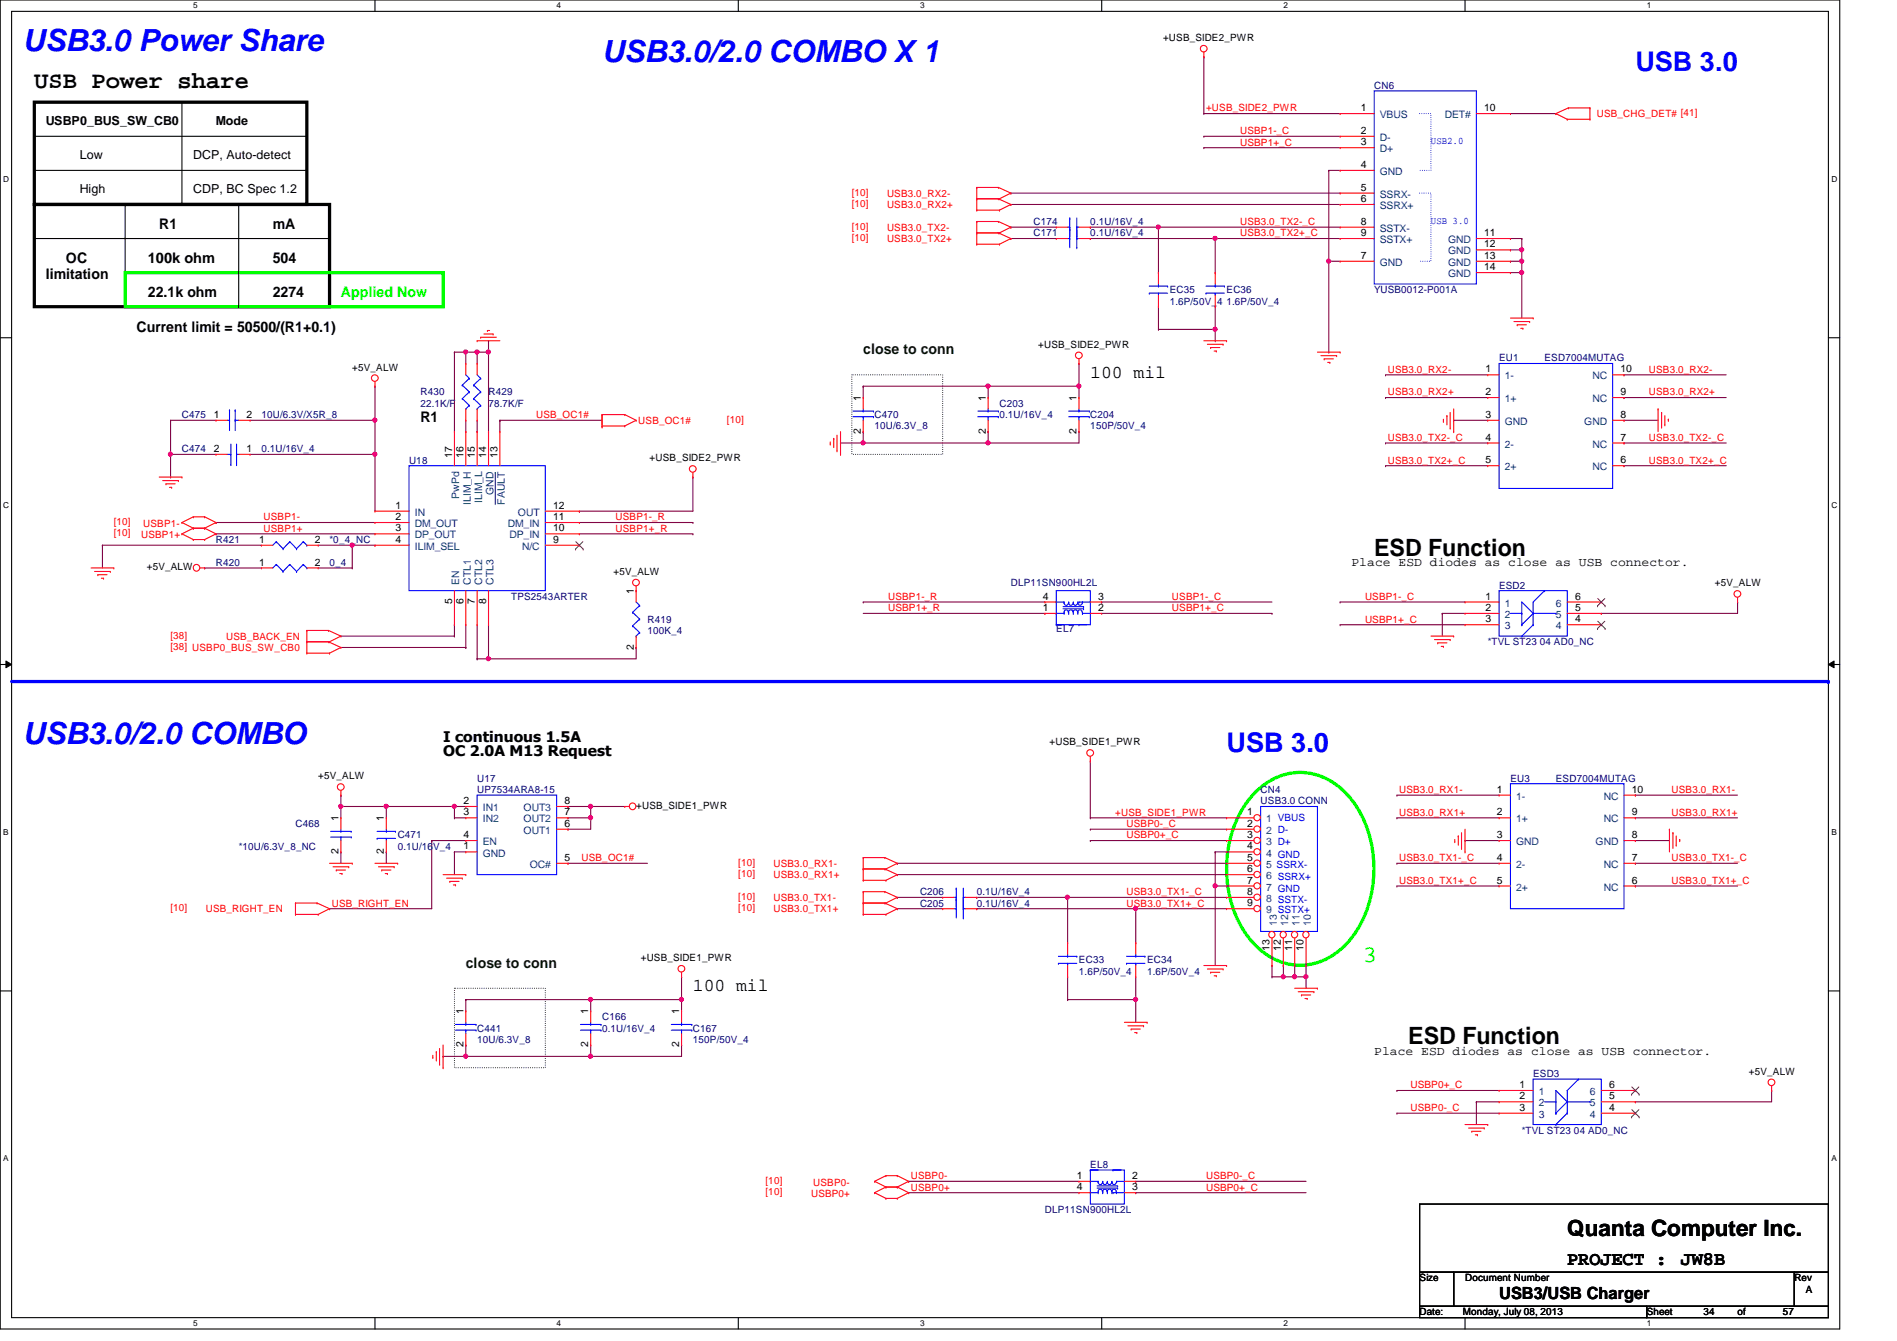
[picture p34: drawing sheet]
<svg xmlns="http://www.w3.org/2000/svg" width="297mm" height="210mm" viewBox="0 0 297 210" stroke-linecap="round" stroke-linejoin="round" font-family="sans-serif">
<defs><g id="words">
<g font-size="4.8" fill="#00f">
<text x="3.6" y="8">USB3.0 Power Share</text>
<text x="94.3" y="9.7">USB3.0/2.0 COMBO X 1</text>
<text x="3.6" y="116.4">USB3.0/2.0 COMBO</text>
</g>
<g font-size="4.2" fill="#00f">
<text x="256.1" y="11">USB 3.0</text>
<text x="192.1" y="117.7">USB 3.0</text>
</g>
<g font-size="3.7">
<text x="5.4" y="13.8">USB Power share</text>
<text x="215.2" y="87">ESD Function</text>
<text x="220.5" y="163.5">ESD Function</text>
</g>
<text font-size="3.7" fill="#0f0" x="213.4" y="150.6">3</text>
<text font-size="3.5" x="245.4" y="193.5">Quanta Computer Inc.</text>
<g font-size="3">
<text x="245.4" y="198.1">PROJECT :</text>
<text x="263.2" y="198.1">JW8B</text>
</g>
<g font-size="2.8">
<text x="170.7" y="59.1">100 mil</text>
<text x="108.5" y="155.2">100 mil</text>
</g>
<text font-size="2.6" x="234.7" y="203.3">USB3/USB Charger</text>
<g font-size="2.3">
<text x="24.9" y="35.9">R1</text>
<text x="42.7" y="35.9">mA</text>
<text x="10.3" y="41.2">OC</text>
<text x="23.2" y="41.2">100k ohm</text>
<text x="42.7" y="41.2">504</text>
<text x="7.2" y="43.6">limitation</text>
<text x="23.2" y="46.6">22.1k ohm</text>
<text x="42.7" y="46.6">2274</text>
<text x="21.4" y="51.9">Current limit = 50500/(R1+0.1)</text>
<text x="65.8" y="66.1">R1</text>
<text x="69.4" y="116.1">I continuous 1.5A</text>
<text x="69.4" y="118.4">OC 2.0A M13 Request</text>
</g>
<text font-size="2.3" fill="#0f0" x="53.4" y="46.6">Applied Now</text>
<g font-size="2.3" fill="#004000">
<text x="135.2" y="55.5">close to conn</text>
<text x="72.9" y="151.5">close to conn</text>
</g>
<g font-size="1.9">
<text x="7.2" y="19.6">USBP0_BUS_SW_CB0</text>
<text x="33.8" y="19.6">Mode</text>
<text x="12.5" y="24.9">Low</text>
<text x="30.3" y="24.9">DCP, Auto-detect</text>
<text x="12.5" y="30.2">High</text>
<text x="30.3" y="30.2">CDP, BC Spec 1.2</text>
<text x="211.6" y="88.6">Place ESD diodes as close as USB connector.</text>
<text x="215.2" y="165.1">Place ESD diodes as close as USB connector.</text>
</g>
<g font-size="1.6">
<text x="182.1" y="6.4">+USB_SIDE2_PWR</text>
<text x="213.1" y="17.4">1</text>
<text x="232.4" y="17.4">10</text>
<text x="213.1" y="22.7">3</text>
<text x="213.1" y="21">2</text>
<text x="213.1" y="26.3">4</text>
<text x="213.1" y="29.8">5</text>
<text x="213.1" y="31.6">6</text>
<text x="213.1" y="35.2">8</text>
<text x="213.1" y="40.5">7</text>
<text x="213.1" y="37">9</text>
<text x="232.4" y="37">11</text>
<text x="232.4" y="38.7">12</text>
<text x="232.4" y="40.5">13</text>
<text x="232.4" y="42.3">14</text>
<text x="55.2" y="58">+5V_ALW</text>
<text x="162.6" y="54.4">+USB_SIDE2_PWR</text>
<text x="232.6" y="58.3">1</text>
<text x="253.7" y="58.3">10</text>
<text x="33.5" y="65.4">1</text>
<text x="38.6" y="65.4">2</text>
<text x="134.8" y="62.8" transform="rotate(-90 134.8 62.8)">1</text>
<text x="154.3" y="62.8" transform="rotate(-90 154.3 62.8)">1</text>
<text x="168.6" y="62.8" transform="rotate(-90 168.6 62.8)">1</text>
<text x="232.6" y="61.8">2</text>
<text x="232.6" y="65.4">3</text>
<text x="253.7" y="65.4">8</text>
<text x="253.7" y="61.8">9</text>
<text x="33.5" y="70.7">2</text>
<text x="38.6" y="70.7">1</text>
<text x="70.8" y="71.7" transform="rotate(-90 70.8 71.7)">17</text>
<text x="72.6" y="71.7" transform="rotate(-90 72.6 71.7)">16</text>
<text x="74.3" y="71.7" transform="rotate(-90 74.3 71.7)">15</text>
<text x="76.1" y="71.7" transform="rotate(-90 76.1 71.7)">14</text>
<text x="77.9" y="71.7" transform="rotate(-90 77.9 71.7)">13</text>
<text x="134.8" y="67.9" transform="rotate(-90 134.8 67.9)">2</text>
<text x="154.3" y="67.9" transform="rotate(-90 154.3 67.9)">2</text>
<text x="168.6" y="67.9" transform="rotate(-90 168.6 67.9)">2</text>
<text x="232.6" y="69">4</text>
<text x="253.7" y="69">7</text>
<text x="101.7" y="72.2">+USB_SIDE2_PWR</text>
<text x="232.6" y="72.5">5</text>
<text x="253.7" y="72.5">6</text>
<text x="61.9" y="79.6">1</text>
<text x="61.9" y="81.4">2</text>
<text x="61.9" y="83.2">3</text>
<text x="86.6" y="83.2">10</text>
<text x="86.6" y="81.4">11</text>
<text x="86.6" y="79.6">12</text>
<text x="23" y="89.3">+5V_ALW</text>
<text x="40.6" y="85">1</text>
<text x="40.6" y="88.5">1</text>
<text x="49.3" y="85">2</text>
<text x="49.3" y="88.5">2</text>
<text x="61.9" y="85">4</text>
<text x="86.6" y="85">9</text>
<text x="70.8" y="94.6" transform="rotate(-90 70.8 94.6)">5</text>
<text x="72.6" y="94.6" transform="rotate(-90 72.6 94.6)">6</text>
<text x="74.3" y="94.6" transform="rotate(-90 74.3 94.6)">7</text>
<text x="76.1" y="94.6" transform="rotate(-90 76.1 94.6)">8</text>
<text x="96.1" y="90">+5V_ALW</text>
<text x="99.2" y="93" transform="rotate(-90 99.2 93)">1</text>
<text x="163.3" y="95.6">1</text>
<text x="163.3" y="93.9">4</text>
<text x="172" y="95.6">2</text>
<text x="172" y="93.9">3</text>
<text x="232.6" y="93.9">1</text>
<text x="232.6" y="95.6">2</text>
<text x="246.6" y="95.6">5</text>
<text x="246.6" y="93.9">6</text>
<text x="268.5" y="91.8">+5V_ALW</text>
<text x="99.2" y="101.7" transform="rotate(-90 99.2 101.7)">2</text>
<text x="232.6" y="97.4">3</text>
<text x="246.6" y="97.4">4</text>
<text x="164.3" y="116.7">+USB_SIDE1_PWR</text>
<text x="49.8" y="122">+5V_ALW</text>
<text x="72.6" y="125.9">2</text>
<text x="88.4" y="125.9">8</text>
<text x="234.4" y="124.1">1</text>
<text x="255.5" y="124.1">10</text>
<text x="53" y="128.6" transform="rotate(-90 53 128.6)">1</text>
<text x="60.1" y="128.6" transform="rotate(-90 60.1 128.6)">1</text>
<text x="72.6" y="131.2">4</text>
<text x="72.6" y="127.6">3</text>
<text x="88.4" y="129.4">6</text>
<text x="88.4" y="127.6">7</text>
<text x="99.6" y="126.6">+USB_SIDE1_PWR</text>
<text x="195.3" y="127.6">1</text>
<text x="195.3" y="131.2">3</text>
<text x="195.3" y="129.4">2</text>
<text x="234.4" y="127.6">2</text>
<text x="234.4" y="131.2">3</text>
<text x="255.5" y="131.2">8</text>
<text x="255.5" y="127.6">9</text>
<text x="53" y="133.7" transform="rotate(-90 53 133.7)">2</text>
<text x="60.1" y="133.7" transform="rotate(-90 60.1 133.7)">2</text>
<text x="72.6" y="133">1</text>
<text x="88.4" y="134.7">5</text>
<text x="195.3" y="133">4</text>
<text x="195.3" y="134.7">5</text>
<text x="195.3" y="136.5">6</text>
<text x="234.4" y="134.7">4</text>
<text x="255.5" y="134.7">7</text>
<text x="195.3" y="138.3">7</text>
<text x="195.3" y="140.1">8</text>
<text x="195.3" y="141.9">9</text>
<text x="234.4" y="138.3">5</text>
<text x="255.5" y="138.3">6</text>
<text x="198.8" y="148.8" transform="rotate(-90 198.8 148.8)">13</text>
<text x="200.6" y="148.8" transform="rotate(-90 200.6 148.8)">12</text>
<text x="202.4" y="148.8" transform="rotate(-90 202.4 148.8)">11</text>
<text x="204.1" y="148.8" transform="rotate(-90 204.1 148.8)">10</text>
<text x="100.3" y="150.5">+USB_SIDE1_PWR</text>
<text x="72.6" y="158.8" transform="rotate(-90 72.6 158.8)">1</text>
<text x="92.1" y="158.8" transform="rotate(-90 92.1 158.8)">1</text>
<text x="106.3" y="158.8" transform="rotate(-90 106.3 158.8)">1</text>
<text x="72.6" y="163.9" transform="rotate(-90 72.6 163.9)">2</text>
<text x="92.1" y="163.9" transform="rotate(-90 92.1 163.9)">2</text>
<text x="106.3" y="163.9" transform="rotate(-90 106.3 163.9)">2</text>
<text x="238" y="170.3">1</text>
<text x="238" y="172.1">2</text>
<text x="238" y="173.9">3</text>
<text x="252" y="173.9">4</text>
<text x="252" y="172.1">5</text>
<text x="252" y="170.3">6</text>
<text x="273.9" y="168.2">+5V_ALW</text>
<text x="168.6" y="184.5">1</text>
<text x="177.3" y="184.5">2</text>
<text x="168.6" y="186.3">4</text>
<text x="177.3" y="186.3">3</text>
<text x="222.3" y="200.6">Size</text>
<text x="229.4" y="200.6">Document Number</text>
<text x="281" y="200.6">Rev</text>
<text x="282.7" y="202.4">A</text>
<text x="222.3" y="205.9">Date:</text>
<text x="229.1" y="205.9">Monday, July 08, 2013</text>
<text x="257.8" y="205.9">Sheet</text>
<text x="266.7" y="205.9">34</text>
<text x="272.1" y="205.9">of</text>
<text x="279.2" y="205.9">57</text>
</g>
<g font-size="1.6" fill="#f00">
<text x="188.8" y="17.4">+USB_SIDE2_PWR</text>
<text x="194.2" y="21">USBP1-_C</text>
<text x="194.2" y="22.8">USBP1+_C</text>
<text x="250" y="18.3">USB_CHG_DET# [41]</text>
<text x="133.4" y="30.6">[10]</text>
<text x="133.4" y="32.4">[10]</text>
<text x="133.4" y="35.9">[10]</text>
<text x="138.9" y="30.8">USB3.0_RX2-</text>
<text x="138.9" y="32.6">USB3.0_RX2+</text>
<text x="194.2" y="35.2">USB3.0_TX2-_C</text>
<text x="133.4" y="37.7">[10]</text>
<text x="138.9" y="36.1">USB3.0_TX2-</text>
<text x="138.9" y="37.9">USB3.0_TX2+</text>
<text x="194.2" y="37">USB3.0_TX2+_C</text>
<text x="217.3" y="58.3">USB3.0_RX2-</text>
<text x="258.2" y="58.3">USB3.0_RX2-</text>
<text x="83.9" y="65.4">USB_OC1#</text>
<text x="217.3" y="61.9">USB3.0_RX2+</text>
<text x="258.2" y="61.9">USB3.0_RX2+</text>
<text x="99.9" y="66.3">USB_OC1#</text>
<text x="113.8" y="66.2">[10]</text>
<text x="217.3" y="69">USB3.0_TX2-_C</text>
<text x="258.2" y="69">USB3.0_TX2-_C</text>
<text x="217.3" y="72.6">USB3.0_TX2+_C</text>
<text x="258.2" y="72.6">USB3.0_TX2+_C</text>
<text x="17.8" y="82.2">[10]</text>
<text x="17.8" y="83.9">[10]</text>
<text x="22.4" y="82.5">USBP1-</text>
<text x="41.3" y="81.4">USBP1-</text>
<text x="41.3" y="83.2">USBP1+</text>
<text x="96.4" y="81.4">USBP1-_R</text>
<text x="96.4" y="83.2">USBP1+_R</text>
<text x="22.1" y="84.3">USBP1+</text>
<text x="139.1" y="95.7">USBP1+_R</text>
<text x="139.1" y="93.9">USBP1-_R</text>
<text x="183.5" y="93.9">USBP1-_C</text>
<text x="183.5" y="95.7">USBP1+_C</text>
<text x="213.7" y="93.9">USBP1-_C</text>
<text x="26.7" y="101.7">[38] USBP0_BUS_SW_CB0</text>
<text x="26.7" y="99.9">[38]</text>
<text x="35.4" y="100.1">USB_BACK_EN</text>
<text x="213.7" y="97.5">USBP1+_C</text>
<text x="219.1" y="124.1">USB3.0_RX1-</text>
<text x="261.7" y="124.1">USB3.0_RX1-</text>
<text x="174.6" y="127.7">+USB_SIDE1_PWR</text>
<text x="176.4" y="129.5">USBP0-_C</text>
<text x="176.4" y="131.2">USBP0+_C</text>
<text x="219.1" y="127.7">USB3.0_RX1+</text>
<text x="261.7" y="127.7">USB3.0_RX1+</text>
<text x="91.1" y="134.8">USB_OC1#</text>
<text x="115.6" y="135.5">[10]</text>
<text x="115.6" y="137.3">[10]</text>
<text x="121.1" y="135.7">USB3.0_RX1-</text>
<text x="121.1" y="137.5">USB3.0_RX1+</text>
<text x="219.1" y="134.8">USB3.0_TX1-_C</text>
<text x="261.7" y="134.8">USB3.0_TX1-_C</text>
<text x="26.7" y="142.6">[10]</text>
<text x="32.2" y="142.8">USB_RIGHT_EN</text>
<text x="51.9" y="141.9">USB_RIGHT_EN</text>
<text x="115.6" y="140.8">[10]</text>
<text x="115.6" y="142.6">[10]</text>
<text x="121.1" y="141">USB3.0_TX1-</text>
<text x="121.1" y="142.8">USB3.0_TX1+</text>
<text x="176.4" y="140.1">USB3.0_TX1-_C</text>
<text x="176.4" y="141.9">USB3.0_TX1+_C</text>
<text x="219.1" y="138.3">USB3.0_TX1+_C</text>
<text x="261.7" y="138.3">USB3.0_TX1+_C</text>
<text x="220.8" y="173.9">USBP0-_C</text>
<text x="220.8" y="170.3">USBP0+_C</text>
<text x="119.9" y="185.3">[10]</text>
<text x="127.3" y="185.6">USBP0-</text>
<text x="142.6" y="184.6">USBP0-</text>
<text x="188.8" y="184.6">USBP0-_C</text>
<text x="119.9" y="187.1">[10]</text>
<text x="127" y="187.4">USBP0+</text>
<text x="142.6" y="186.4">USBP0+</text>
<text x="188.8" y="186.4">USBP0+_C</text>
</g>
<g font-size="1.6" fill="#000080">
<text x="215.2" y="13.9">CN6</text>
<text x="161.8" y="35.2">C174</text>
<text x="170.7" y="35.2">0.1U/16V_4</text>
<text x="161.8" y="37">C171</text>
<text x="170.7" y="37">0.1U/16V_4</text>
<text x="183.2" y="45.9">EC35</text>
<text x="183.2" y="47.7">1.6P/50V_4</text>
<text x="192.1" y="45.9">EC36</text>
<text x="192.1" y="47.7">1.6P/50V_4</text>
<text x="215.2" y="45.9">YUSB0012-P001A</text>
<text x="234.7" y="56.6">EU1</text>
<text x="241.8" y="56.6">ESD7004MUTAG</text>
<text x="28.5" y="65.4">C475</text>
<text x="40.9" y="65.4">10U/6.3V/X5R_8</text>
<text x="65.8" y="61.9">R430</text>
<text x="65.8" y="63.7">22.1K/F</text>
<text x="76.5" y="61.9">R429</text>
<text x="76.5" y="63.7">78.7K/F</text>
<text x="136.9" y="65.4">C470</text>
<text x="156.5" y="63.7">C203</text>
<text x="156.5" y="65.4">0.1U/16V_4</text>
<text x="170.7" y="65.4">C204</text>
<text x="28.5" y="70.8">C474</text>
<text x="40.9" y="70.8">0.1U/16V_4</text>
<text x="136.9" y="67.2">10U/6.3V_8</text>
<text x="170.7" y="67.2">150P/50V_4</text>
<text x="64" y="72.6">U18</text>
<text x="33.8" y="85">R421</text>
<text x="33.8" y="88.6">R420</text>
<text x="51.6" y="85">*0_4_NC</text>
<text x="51.6" y="88.6">0_4</text>
<text x="80" y="93.9">TPS2543ARTER</text>
<text x="158.3" y="91.8">DLP11SN900HL2L</text>
<text x="234.7" y="92.1">ESD2</text>
<text x="101.4" y="97.5">R419</text>
<text x="101.4" y="99.2">100K_4</text>
<text x="165.4" y="98.9">EL7</text>
<text x="233" y="101">*TVL ST23 04 AD0_NC</text>
<text x="74.7" y="122.3">U17</text>
<text x="74.7" y="124.1">UP7534ARA8-15</text>
<text x="197.4" y="124.1">CN4</text>
<text x="197.4" y="125.9">USB3.0 CONN</text>
<text x="236.5" y="122.3">EU3</text>
<text x="243.6" y="122.3">ESD7004MUTAG</text>
<text x="46.3" y="129.5">C468</text>
<text x="62.3" y="131.2">C471</text>
<text x="37.4" y="133">*10U/6.3V_8_NC</text>
<text x="62.3" y="133">0.1U/16V_4</text>
<text x="144.1" y="140.1">C206</text>
<text x="144.1" y="141.9">C205</text>
<text x="152.9" y="140.1">0.1U/16V_4</text>
<text x="152.9" y="141.9">0.1U/16V_4</text>
<text x="168.9" y="150.8">EC33</text>
<text x="168.9" y="152.6">1.6P/50V_4</text>
<text x="179.6" y="150.8">EC34</text>
<text x="179.6" y="152.6">1.6P/50V_4</text>
<text x="74.7" y="161.5">C441</text>
<text x="94.3" y="159.7">C166</text>
<text x="94.3" y="161.5">0.1U/16V_4</text>
<text x="108.5" y="161.5">C167</text>
<text x="74.7" y="163.2">10U/6.3V_8</text>
<text x="108.5" y="163.2">150P/50V_4</text>
<text x="240.1" y="168.6">ESD3</text>
<text x="238.3" y="177.5">*TVL ST23 04 AD0_NC</text>
<text x="170.7" y="182.8">EL8</text>
<text x="163.6" y="189.9">DLP11SN900HL2L</text>
</g>
<g font-size="1.6" fill="#004080">
<text x="216.1" y="18.5">VBUS</text>
<text x="216.1" y="23.8">D+</text>
<text x="216.1" y="22.1">D-</text>
<text x="226.2" y="18.5">DET#</text>
<text x="216.1" y="27.4">GND</text>
<text x="216.1" y="32.7">SSRX+</text>
<text x="216.1" y="30.9">SSRX-</text>
<text x="216.1" y="41.6">GND</text>
<text x="216.1" y="38.1">SSTX+</text>
<text x="216.1" y="36.3">SSTX-</text>
<text x="226.7" y="38.1">GND</text>
<text x="226.7" y="39.8">GND</text>
<text x="226.7" y="41.6">GND</text>
<text x="226.7" y="43.4">GND</text>
<text x="235.6" y="59.4">1-</text>
<text x="249.3" y="59.4">NC</text>
<text x="235.6" y="62.9">1+</text>
<text x="249.3" y="62.9">NC</text>
<text x="235.6" y="70.1">2-</text>
<text x="235.6" y="66.5">GND</text>
<text x="248.1" y="66.5">GND</text>
<text x="249.3" y="70.1">NC</text>
<text x="77.3" y="77.4" transform="rotate(-90 77.3 77.4)">GND</text>
<text x="235.6" y="73.6">2+</text>
<text x="249.3" y="73.6">NC</text>
<text x="64.9" y="80.7">IN</text>
<text x="64.9" y="82.5">DM_OUT</text>
<text x="71.9" y="78.1" transform="rotate(-90 71.9 78.1)">PwPd</text>
<text x="73.7" y="79" transform="rotate(-90 73.7 79)">ILIM_H</text>
<text x="75.5" y="78.7" transform="rotate(-90 75.5 78.7)">ILIM_L</text>
<text x="79" y="79" transform="rotate(-90 79 79)">FAULT</text>
<text x="79.5" y="82.5">DM_IN</text>
<text x="81.1" y="80.7">OUT</text>
<text x="64.9" y="84.3">DP_OUT</text>
<text x="64.9" y="86.1">ILIM_SEL</text>
<text x="79.8" y="84.3">DP_IN</text>
<text x="81.7" y="86.1">N/C</text>
<text x="71.9" y="91.6" transform="rotate(-90 71.9 91.6)">EN</text>
<text x="73.7" y="91.6" transform="rotate(-90 73.7 91.6)">CTL1</text>
<text x="75.5" y="91.6" transform="rotate(-90 75.5 91.6)">CTL2</text>
<text x="77.3" y="91.6" transform="rotate(-90 77.3 91.6)">CTL3</text>
<text x="235.6" y="95">1</text>
<text x="243.6" y="95">6</text>
<text x="235.6" y="96.7">2</text>
<text x="235.6" y="98.5">3</text>
<text x="243.6" y="98.5">4</text>
<text x="243.6" y="96.7">5</text>
<text x="237.4" y="125.2">1-</text>
<text x="251.1" y="125.2">NC</text>
<text x="75.6" y="127">IN1</text>
<text x="75.6" y="128.7">IN2</text>
<text x="82" y="130.5">OUT1</text>
<text x="82" y="128.7">OUT2</text>
<text x="82" y="127">OUT3</text>
<text x="198.3" y="128.7">1 VBUS</text>
<text x="198.3" y="130.5">2 D-</text>
<text x="237.4" y="128.7">1+</text>
<text x="251.1" y="128.7">NC</text>
<text x="75.6" y="132.3">EN</text>
<text x="75.6" y="134.1">GND</text>
<text x="83" y="135.8">OC#</text>
<text x="198.3" y="132.3">3 D+</text>
<text x="198.3" y="134.1">4 GND</text>
<text x="198.3" y="135.8">5 SSRX-</text>
<text x="198.3" y="137.6">6 SSRX+</text>
<text x="237.4" y="135.8">2-</text>
<text x="237.4" y="132.3">GND</text>
<text x="249.8" y="132.3">GND</text>
<text x="251.1" y="135.8">NC</text>
<text x="198.3" y="139.4">7 GND</text>
<text x="198.3" y="141.2">8 SSTX-</text>
<text x="198.3" y="143">9 SSTX+</text>
<text x="237.4" y="139.4">2+</text>
<text x="251.1" y="139.4">NC</text>
<text x="199.9" y="144.9" transform="rotate(-90 199.9 144.9)">13</text>
<text x="201.7" y="144.9" transform="rotate(-90 201.7 144.9)">12</text>
<text x="203.5" y="144.9" transform="rotate(-90 203.5 144.9)">11</text>
<text x="205.3" y="144.9" transform="rotate(-90 205.3 144.9)">10</text>
<text x="241" y="171.4">1</text>
<text x="241" y="173.2">2</text>
<text x="249" y="173.2">5</text>
<text x="249" y="171.4">6</text>
<text x="241" y="175">3</text>
<text x="249" y="175">4</text>
</g>
<g font-size="1.6" fill="#00f">
<text x="224.1" y="22.6">USB2.0</text>
<text x="224.1" y="35">USB 3.0</text>
</g>
<g font-size="1.3">
<text x="30.3" y="1.3">5</text>
<text x="87.2" y="1.3">4</text>
<text x="144.1" y="1.3">3</text>
<text x="201" y="1.3">2</text>
<text x="257.8" y="1.3">1</text>
<text x=".5" y="28.4">D</text>
<text x="286.8" y="28.4">D</text>
<text x=".5" y="79.5">C</text>
<text x="286.8" y="79.5">C</text>
<text x=".5" y="130.7">B</text>
<text x="286.8" y="130.7">B</text>
<text x=".5" y="181.8">A</text>
<text x="286.8" y="181.8">A</text>
<text x="30.3" y="207.6">5</text>
<text x="87.2" y="207.6">4</text>
<text x="144.1" y="207.6">3</text>
<text x="201" y="207.6">2</text>
<text x="257.8" y="207.6">1</text>
</g>
</g></defs>
<path d="M0 0h288.1v208h-288.1zM1.8 1.8h284.5v204.4h-284.5z" fill="none" stroke="#000" stroke-width=".17"/>
<g fill="#fff">
<path d="M30.3 .2h.6v1.4h-.6z"/>
<path d="M30.3 206.4h.6v1.4h-.6z"/>
</g>
<path d="M58.7 0v1.8M58.7 206.2v1.8" fill="none" stroke="#000" stroke-width=".17"/>
<g fill="#fff">
<path d="M87.2 .2h.6v1.4h-.6z"/>
<path d="M87.2 206.4h.6v1.4h-.6z"/>
</g>
<path d="M115.6 0v1.8M115.6 206.2v1.8" fill="none" stroke="#000" stroke-width=".17"/>
<g fill="#fff">
<path d="M144.1 .2h.6v1.4h-.6z"/>
<path d="M144.1 206.4h.6v1.4h-.6z"/>
</g>
<path d="M172.5 0v1.8M172.5 206.2v1.8" fill="none" stroke="#000" stroke-width=".17"/>
<g fill="#fff">
<path d="M201 .2h.6v1.4h-.6z"/>
<path d="M201 206.4h.6v1.4h-.6z"/>
</g>
<path d="M229.4 0v1.8M229.4 206.2v1.8" fill="none" stroke="#000" stroke-width=".17"/>
<g fill="#fff">
<path d="M257.8 .2h.7v1.4h-.7z"/>
<path d="M257.8 206.4h.7v1.4h-.7z"/>
<path d="M.5 27.3h.9v1.4h-.9z"/>
<path d="M286.8 27.3h.9v1.4h-.9z"/>
<path d="M.5 78.4h.9v1.4h-.9z"/>
<path d="M286.8 78.4h.9v1.4h-.9z"/>
</g>
<path d="M0 52.9h1.8M286.3 52.9h1.8" fill="none" stroke="#000" stroke-width=".17"/>
<g fill="#fff">
<path d="M.5 129.5h.8v1.4h-.8z"/>
<path d="M286.8 129.5h.8v1.4h-.8z"/>
</g>
<path d="M0 104h1.8M286.3 104h1.8" fill="none" stroke="#000" stroke-width=".17"/>
<path d="M.9 103.5l.9 .5-.9 .5zM286.3 104l.9-.5v1z" fill="#000"/>
<path d="M.9 103.5l.9 .5-.9 .5zM286.3 104l.9-.5v1z" fill="none" stroke="#000" stroke-width=".16"/>
<g fill="#fff">
<path d="M.5 180.6h.8v1.4h-.8z"/>
<path d="M286.8 180.6h.8v1.4h-.8z"/>
</g>
<path d="M0 155.1h1.8M286.3 155.1h1.8" fill="none" stroke="#000" stroke-width=".17"/>
<path d="M1.8 106.7h284.5" fill="none" stroke="#00f" stroke-width=".51"/>
<circle cx="286.3" cy="106.7" r=".25" fill="#00f"/>
<g fill="none" stroke="#000" stroke-width=".17">
<path d="M28.5 16v16M5.4 21.3h42.6M5.4 26.7h42.6M5.4 37.3h46.2M19.6 32v16M28.5 32h.1M37.4 32v16M48 21.3h.1M48 26.7h.1M51.6 37.3h.1M19.6 48h.1M19.6 42.7h32"/>
<path d="M37.4 48h.1M51.6 42.7h.1"/>
</g>
<path d="M5.4 16h42.6v16h-42.6zM5.4 32h46.2v16h-46.2z" fill="none" stroke="#000" stroke-width=".51"/>
<path d="M19.6 42.7h49.8v5.3h-49.8zM196.8 123.8a9.4 9.4 0 0 1 13.6 0 17.5 17.5 0 0 1 4.5 15.4 15.1 15.1 0 0 1-6.5 10.5 9.3 9.3 0 0 1-11.6-1.5 17.6 17.6 0 0 1-4.5-15.5 16.2 16.2 0 0 1 4.5-8.9z" fill="none" stroke="#0f0" stroke-width=".51"/>
<path d="M133.4 58.7h14.2v12.4h-14.2zM71.2 154.7h14.2v12.4h-14.2z" fill="none" stroke="#000" stroke-width=".17" stroke-dasharray="0 .3"/>
<g fill="none" stroke="#800040" stroke-width=".17">
<path d="M72.9 55.1h.1M72.9 55.1v1.8M72.9 55.1h1.8M74.7 55.1h.1M76.5 55.1h.1M76.5 55.1v12.5M78.3 65.8h.1M78.3 65.8h16M78.3 65.8v1.8M108.5 74.7h.1M108.5 74.7v5.3h-17.8M53.4 99.6h17.8"/>
<path d="M71.2 99.6h.1M71.2 97.8h.1M71.2 97.8v1.8M90.7 80h.1"/>
</g>
<circle cx="72.9" cy="55.1" r=".32" fill="#f0f"/>
<circle cx="72.9" cy="55.1" r=".32" fill="none" stroke="#f0f" stroke-width=".17"/>
<circle cx="74.7" cy="55.1" r=".32" fill="#f0f"/>
<circle cx="74.7" cy="55.1" r=".32" fill="none" stroke="#f0f" stroke-width=".17"/>
<path d="M71.2 55.1h.1M71.2 55.1v12.5M76.5 53.3h.1M76.5 53.3v1.8M72.9 97.8v3.5M76.5 97.8v5.3M72.9 101.3h.1M76.5 103.1h.1" fill="none" stroke="#800040" stroke-width=".17"/>
<circle cx="76.5" cy="55.1" r=".32" fill="#f0f"/>
<circle cx="76.5" cy="55.1" r=".32" fill="none" stroke="#f0f" stroke-width=".17"/>
<path d="M58.7 71.1h.1M58.7 71.1v8.9M53.4 101.3h19.5M72.9 101.3h.1" fill="none" stroke="#800040" stroke-width=".17"/>
<circle cx="58.7" cy="71.1" r=".32" fill="#f0f"/>
<circle cx="58.7" cy="71.1" r=".32" fill="none" stroke="#f0f" stroke-width=".17"/>
<path d="M16 85.3h.1M16 85.3h24.9M16 85.3v3.6M74.7 97.8v5.3M74.7 103.1h.1M76.5 103.1h.1M76.5 103.1h23.1" fill="none" stroke="#800040" stroke-width=".17"/>
<circle cx="76.5" cy="103.1" r=".32" fill="#f0f"/>
<circle cx="76.5" cy="103.1" r=".32" fill="none" stroke="#f0f" stroke-width=".17"/>
<path d="M39.2 71.1h19.5M39.2 65.8h19.5M58.7 71.1h.1M58.7 65.8h.1M58.7 65.8v5.3M74.7 103.1h.1M74.7 103.1h1.8" fill="none" stroke="#800040" stroke-width=".17"/>
<circle cx="58.7" cy="65.8" r=".32" fill="#f0f"/>
<circle cx="58.7" cy="65.8" r=".32" fill="none" stroke="#f0f" stroke-width=".17"/>
<path d="M26.7 65.8h.1M26.7 71.1h.1M26.7 65.8h7.1M26.7 71.1h7.1M26.7 65.8v5.3M58.7 60.5h.1M58.7 60.5v5.3" fill="none" stroke="#800040" stroke-width=".17"/>
<circle cx="26.7" cy="71.1" r=".32" fill="#f0f"/>
<circle cx="26.7" cy="71.1" r=".32" fill="none" stroke="#f0f" stroke-width=".17"/>
<g fill="none" stroke="#800040" stroke-width=".17">
<path d="M71.2 55.1h.1M71.2 55.1h1.7M168.9 56.9h.1M168.9 56.9v3.6M26.7 74.7h.1M26.7 71.1v3.6M72.9 67.6h.1M72.9 65.8v1.8M135.2 60.5h.1M135.2 60.5h19.5M154.7 60.5h.1M154.7 60.5v1.7"/>
<path d="M99.6 101.3h.1M99.6 101.3v1.8"/>
</g>
<circle cx="154.7" cy="60.4" r=".32" fill="#f0f"/>
<circle cx="154.7" cy="60.4" r=".32" fill="none" stroke="#f0f" stroke-width=".17"/>
<path d="M131.6 69.3h.1M135.2 67.6h.1M135.2 67.6v1.7h-3.6M154.7 60.5h.1M154.7 60.5h14.2M168.9 60.5h.1M168.9 60.5v1.7" fill="none" stroke="#800040" stroke-width=".17"/>
<circle cx="168.9" cy="60.4" r=".32" fill="#f0f"/>
<circle cx="168.9" cy="60.4" r=".32" fill="none" stroke="#f0f" stroke-width=".17"/>
<path d="M135.2 60.5h.1M135.2 69.3h.1M135.2 60.5v1.7M154.7 69.3h.1M154.7 67.6h.1M154.7 67.6v1.7M168.9 67.6h.1M168.9 67.6v1.7h-33.7" fill="none" stroke="#800040" stroke-width=".17"/>
<circle cx="154.7" cy="69.3" r=".32" fill="#f0f"/>
<circle cx="154.7" cy="69.3" r=".32" fill="none" stroke="#f0f" stroke-width=".17"/>
<circle cx="135.1" cy="69.3" r=".32" fill="#f0f"/>
<circle cx="135.1" cy="69.3" r=".32" fill="none" stroke="#f0f" stroke-width=".17"/>
<path d="M188.5 8.9h.1M188.5 17.8h.1M188.5 8.9v8.9M188.5 17.8h21.3M60.5 126.2h.1M60.5 126.2h10.7" fill="none" stroke="#800040" stroke-width=".17"/>
<circle cx="71.1" cy="126.2" r=".32" fill="#f0f"/>
<circle cx="71.1" cy="126.2" r=".32" fill="none" stroke="#f0f" stroke-width=".17"/>
<path d="M53.4 124.5h.1M53.4 126.2h.1M53.4 124.5v1.7M53.4 126.2h7.1M60.5 126.2h.1M60.5 126.2v1.8" fill="none" stroke="#800040" stroke-width=".17"/>
<circle cx="60.5" cy="126.2" r=".32" fill="#f0f"/>
<circle cx="60.5" cy="126.2" r=".32" fill="none" stroke="#f0f" stroke-width=".17"/>
<circle cx="53.4" cy="126.2" r=".32" fill="#f0f"/>
<circle cx="53.4" cy="126.2" r=".32" fill="none" stroke="#f0f" stroke-width=".17"/>
<g fill="none" stroke="#800040" stroke-width=".17">
<path d="M53.4 133.3h.1M53.4 126.2h.1M53.4 126.2v1.8M53.4 133.3v1.8M60.5 133.3h.1M60.5 133.3v1.8M67.6 131.6h.1M67.6 131.6v10.6M67.6 131.6h5.3M71.2 126.2h.1M71.2 128h.1M71.2 126.2h1.7"/>
<path d="M71.2 128h1.7M71.2 126.2v1.8M88.9 126.2h.1M88.9 126.2h8.9M92.5 126.2h.1"/>
</g>
<circle cx="92.5" cy="126.2" r=".32" fill="#f0f"/>
<circle cx="92.5" cy="126.2" r=".32" fill="none" stroke="#f0f" stroke-width=".17"/>
<path d="M71.2 133.3h.1M71.2 133.3v3.6M71.2 133.3h1.7M88.9 129.8h.1M88.9 128h.1M88.9 129.8h3.6M92.5 126.2h.1M92.5 126.2v1.8h-3.6" fill="none" stroke="#800040" stroke-width=".17"/>
<circle cx="92.5" cy="128" r=".32" fill="#f0f"/>
<circle cx="92.5" cy="128" r=".32" fill="none" stroke="#f0f" stroke-width=".17"/>
<path d="M88.9 135.1h.1M88.9 135.1h12.5M92.5 128h.1M92.5 128v1.8M51.6 142.2h.1M51.6 142.2h16M92.5 156.5h.1M92.5 156.5v1.7" fill="none" stroke="#800040" stroke-width=".17"/>
<circle cx="92.5" cy="156.4" r=".32" fill="#f0f"/>
<circle cx="92.5" cy="156.4" r=".32" fill="none" stroke="#f0f" stroke-width=".17"/>
<path d="M72.9 156.5h.1M72.9 156.5h19.6M106.7 152.9h.1M106.7 156.5h.1M106.7 152.9v5.3M69.4 165.4h.1M72.9 163.6h.1M72.9 163.6v1.8h-3.5" fill="none" stroke="#800040" stroke-width=".17"/>
<circle cx="106.7" cy="156.4" r=".32" fill="#f0f"/>
<circle cx="106.7" cy="156.4" r=".32" fill="none" stroke="#f0f" stroke-width=".17"/>
<path d="M72.9 156.5h.1M72.9 156.5v1.7M92.5 156.5h.1M92.5 156.5h14.2M72.9 165.4h.1M92.5 165.4h.1M92.5 163.6h.1M92.5 163.6v1.8M106.7 163.6h.1M106.7 163.6v1.8h-33.8" fill="none" stroke="#800040" stroke-width=".17"/>
<circle cx="92.5" cy="165.3" r=".32" fill="#f0f"/>
<circle cx="92.5" cy="165.3" r=".32" fill="none" stroke="#f0f" stroke-width=".17"/>
<circle cx="72.9" cy="165.3" r=".32" fill="#f0f"/>
<circle cx="72.9" cy="165.3" r=".32" fill="none" stroke="#f0f" stroke-width=".17"/>
<path d="M170.7 119.1h.1M170.7 119.1v8.9M170.7 128h.1M170.7 128h21.4M199.2 152.9h.1M199.2 152.9h1.8M202.7 151.1h.1M202.7 152.9h.1M202.7 151.1v1.8M204.5 151.1h.1M204.5 151.1v1.8h-1.8" fill="none" stroke="#800040" stroke-width=".17"/>
<circle cx="200.9" cy="152.9" r=".32" fill="#f0f"/>
<circle cx="200.9" cy="152.9" r=".32" fill="none" stroke="#f0f" stroke-width=".17"/>
<path d="M190.3 138.7h.1M190.3 133.3h.1M190.3 138.7h1.8M190.3 133.3v5.4M199.2 151.1h.1M199.2 151.1v1.8M204.5 152.9h.1M204.5 152.9v1.8" fill="none" stroke="#800040" stroke-width=".17"/>
<circle cx="204.5" cy="152.9" r=".32" fill="#f0f"/>
<circle cx="204.5" cy="152.9" r=".32" fill="none" stroke="#f0f" stroke-width=".17"/>
<path d="M190.3 138.7h.1M190.3 138.7v12.4" fill="none" stroke="#800040" stroke-width=".17"/>
<circle cx="190.3" cy="138.7" r=".32" fill="#f0f"/>
<circle cx="190.3" cy="138.7" r=".32" fill="none" stroke="#f0f" stroke-width=".17"/>
<path d="M201 152.9h.1M201 152.9h1.7" fill="none" stroke="#800040" stroke-width=".17"/>
<circle cx="202.7" cy="152.9" r=".32" fill="#f0f"/>
<circle cx="202.7" cy="152.9" r=".32" fill="none" stroke="#f0f" stroke-width=".17"/>
<g fill="none" stroke="#800040" stroke-width=".17">
<path d="M74.7 55.1h.1M74.7 55.1v1.8M74.7 55.1h1.8M76.5 55.1h.1M74.7 67.6h.1M74.7 65.8v1.8M32 88.9h.1M32 88.9h8.9M49.8 85.3h8.9M49.8 88.9h5.4M55.2 85.3h.1M55.2 88.9h.1"/>
<path d="M55.2 85.3v3.6M58.7 85.3h.1M190.3 133.3h.1M190.3 133.3h1.8M201 151.1h.1M201 151.1v1.8"/>
</g>
<circle cx="55.1" cy="85.3" r=".32" fill="#f0f"/>
<circle cx="55.1" cy="85.3" r=".32" fill="none" stroke="#f0f" stroke-width=".17"/>
<path d="M236.5 37.3h.1M236.5 39.1h.1M236.5 37.3h1.8M236.5 39.1h1.8M236.5 42.7h.1M236.5 42.7h1.8M238.3 42.7h.1M238.3 42.7v7.1" fill="none" stroke="#800040" stroke-width=".17"/>
<circle cx="238.3" cy="42.6" r=".32" fill="#f0f"/>
<circle cx="238.3" cy="42.6" r=".32" fill="none" stroke="#f0f" stroke-width=".17"/>
<path d="M238.3 37.3h.1M238.3 39.1h.1M238.3 37.3v3.6h-1.8M236.5 40.9h.1" fill="none" stroke="#800040" stroke-width=".17"/>
<circle cx="238.3" cy="39.1" r=".32" fill="#f0f"/>
<circle cx="238.3" cy="39.1" r=".32" fill="none" stroke="#f0f" stroke-width=".17"/>
<path d="M238.3 40.9h.1M238.3 40.9v1.8" fill="none" stroke="#800040" stroke-width=".17"/>
<circle cx="238.3" cy="40.9" r=".32" fill="#f0f"/>
<circle cx="238.3" cy="40.9" r=".32" fill="none" stroke="#f0f" stroke-width=".17"/>
<path d="M236.5 17.8h7.1M243.6 17.8h.1M208.1 26.7h.1M208.1 26.7h1.7M208.1 26.7v14.2M208.1 40.9h.1" fill="none" stroke="#800040" stroke-width=".17"/>
<circle cx="208" cy="40.9" r=".32" fill="#f0f"/>
<circle cx="208" cy="40.9" r=".32" fill="none" stroke="#f0f" stroke-width=".17"/>
<path d="M208.1 40.9h.1M208.1 55.1h.1M208.1 40.9h1.7M208.1 40.9v14.2M33.8 81.8h.1M33.8 83.6h.1M33.8 81.8h24.9M33.8 83.6h24.9M167.2 140.5h.1M167.2 140.5h24.9" fill="none" stroke="#800040" stroke-width=".17"/>
<circle cx="167.1" cy="140.4" r=".32" fill="#f0f"/>
<circle cx="167.1" cy="140.4" r=".32" fill="none" stroke="#f0f" stroke-width=".17"/>
<path d="M140.5 142.2h.1M140.5 140.5h.1M140.5 142.2h7.1M140.5 140.5h7.1M177.8 142.2h.1M177.8 142.2h14.3" fill="none" stroke="#800040" stroke-width=".17"/>
<circle cx="177.8" cy="142.2" r=".32" fill="#f0f"/>
<circle cx="177.8" cy="142.2" r=".32" fill="none" stroke="#f0f" stroke-width=".17"/>
<g fill="none" stroke="#800040" stroke-width=".17">
<path d="M140.5 135.1h.1M140.5 136.9h.1M140.5 135.1h51.6M140.5 136.9h51.6M152.9 142.2h.1M152.9 140.5h.1M152.9 142.2h24.9v5.4M152.9 140.5h14.3M167.2 140.5h.1M167.2 140.5v7.1M177.8 147.6h.1M177.8 156.5h.1"/>
<path d="M177.8 152.9v3.6"/>
</g>
<circle cx="177.8" cy="156.4" r=".32" fill="#f0f"/>
<circle cx="177.8" cy="156.4" r=".32" fill="none" stroke="#f0f" stroke-width=".17"/>
<g fill="none" stroke="#800040" stroke-width=".17">
<path d="M181.4 35.6h.1M181.4 35.6h28.4M188.5 21.3h.1M188.5 23.1h.1M188.5 21.3h21.3M188.5 23.1h21.3M170.7 129.8h.1M170.7 131.6h.1M170.7 129.8h21.4M170.7 131.6h21.4M167.2 156.5h.1M167.2 152.9v3.6"/>
<path d="M167.2 156.5h10.6M177.8 156.5h.1M177.8 156.5v3.5"/>
</g>
<circle cx="181.4" cy="35.5" r=".32" fill="#f0f"/>
<circle cx="181.4" cy="35.5" r=".32" fill="none" stroke="#f0f" stroke-width=".17"/>
<path d="M158.3 37.3h.1M158.3 35.6h.1M158.3 37.3h7.1M158.3 35.6h7.1M190.3 37.3h.1M190.3 37.3h19.5" fill="none" stroke="#800040" stroke-width=".17"/>
<circle cx="190.3" cy="37.3" r=".32" fill="#f0f"/>
<circle cx="190.3" cy="37.3" r=".32" fill="none" stroke="#f0f" stroke-width=".17"/>
<path d="M158.3 30.2h.1M158.3 32h.1M158.3 30.2h51.5M158.3 32h51.5M170.7 37.3h.1M170.7 35.6h.1M170.7 37.3h19.6v5.4M170.7 35.6h10.7v7.1M181.4 42.7h.1M190.3 42.7h.1M190.3 51.6h.1M190.3 48v3.6" fill="none" stroke="#800040" stroke-width=".17"/>
<circle cx="190.3" cy="51.5" r=".32" fill="#f0f"/>
<circle cx="190.3" cy="51.5" r=".32" fill="none" stroke="#f0f" stroke-width=".17"/>
<g fill="none" stroke="#800040" stroke-width=".17">
<path d="M181.4 51.6h.1M181.4 48v3.6M181.4 51.6h8.9M190.3 51.6h.1M190.3 53.3h.1M190.3 51.6v1.7M217 58.7h.1M217 58.7h16M254.3 58.7h.1M254.3 58.7h16M217 69.3h.1M217 72.9h.1"/>
<path d="M217 62.2h.1M217 69.3h16M217 72.9h16M217 62.2h16M227.6 65.8h.1M227.6 65.8h5.4M254.3 65.8h.1M254.3 72.9h.1M254.3 69.3h.1M254.3 62.2h.1M254.3 69.3h16M254.3 72.9h16"/>
<path d="M254.3 65.8h5.3M254.3 62.2h16M90.7 81.8h17.8M90.7 83.6h17.8M108.5 81.8h.1M108.5 83.6h.1M135.2 94.2h.1M135.2 96h28.4M135.2 94.2h28.4M163.6 96h.1M172.5 94.2h.1M172.5 96h26.7"/>
<path d="M172.5 94.2h26.7M199.2 96h.1M209.8 97.8h.1M209.8 94.2h.1M209.8 97.8h19.6M209.8 94.2h19.6M225.8 96h.1M225.8 96v3.6M225.8 96h3.6M250.7 96h.1M272.1 94.2h.1M272.1 94.2v1.8h-21.4"/>
<path d="M218.7 135.1h.1M218.7 138.7h.1M218.7 124.5h.1M218.7 128h.1M218.7 135.1h16M218.7 138.7h16M218.7 124.5h16M218.7 128h16M229.4 131.6h.1M229.4 131.6h5.3M256.1 135.1h.1M256.1 138.7h.1"/>
<path d="M256.1 131.6h.1M256.1 124.5h.1M256.1 128h.1M256.1 135.1h16M256.1 138.7h16M256.1 131.6h5.3M256.1 124.5h16M256.1 128h16M218.7 174.2h.1M218.7 170.7h.1M218.7 174.2h16M218.7 170.7h16"/>
<path d="M231.2 172.5h.1M231.2 172.5v3.5M231.2 172.5h3.5M256.1 172.5h.1M277.4 170.7h.1M277.4 170.7v1.8h-21.3M142.3 186.7h.1M142.3 184.9h.1M142.3 186.7h26.6M142.3 184.9h26.6M177.8 184.9h.1M177.8 186.7h.1"/>
<path d="M177.8 186.7h26.7M177.8 184.9h26.7"/>
</g>
<g fill="none" stroke="#f00" stroke-width=".17">
<path d="M188.5 8.9h.1M188.5 8.2v.7M243.6 17.8h.1M243.6 17.8l1.8 .9M245.4 18.7h.1M245.4 18.7h3.6M245.6 16.9h.1M245.6 16.9l-2 .9M245.6 16.9h3.4M249 16.9h.1M249 18.7h.1M249 16.9v1.8"/>
<path d="M152.9 29.3h.1M152.9 31.1h.1M152.9 32.9h.1M152.9 34.7h.1M152.9 36.4h.1M152.9 38.2h.1M152.9 29.3h3.4M152.9 31.1h3.6M152.9 29.3v3.6M152.9 34.7v3.5M152.9 32.9h3.6M152.9 34.7h3.4"/>
<path d="M152.9 36.4h3.6M152.9 38.2h3.6M156.3 29.3h.1M156.3 31.1h.1M156.3 34.7h.1M156.3 36.4h.1M156.3 29.3l2 .9M156.3 31.1l2 .9M156.3 34.7l2 .9M156.3 36.4l2 .9M156.5 31.1h.1M156.5 32.9h.1"/>
<path d="M156.5 36.4h.1M156.5 38.2h.1M158.3 30.2h.1M158.3 32h.1M158.3 35.6h.1M158.3 37.3h.1M158.3 30.2l-1.8 .9M158.3 32l-1.8 .9M158.3 35.6l-1.8 .8M158.3 37.3l-1.8 .9M165.4 35.6h.1M165.4 35.6h1.8"/>
<path d="M168.9 35.6h1.8M170.7 35.6h.1M58.7 59.7v.8M74.7 53.3h.1M74.7 56.9h.1M74.7 53.3h3.6M74.7 56.9v1.8M75.3 52.8h.1M75.3 52.8h2.4M75.8 52.3h1.4M76.3 51.7h.1M76.3 51.7h.4"/>
<path d="M77.2 52.3h.1M168.9 56.9h.1M168.9 56.2v.7M188.5 53.3h3.6M189.1 53.9h2.4M189.6 54.4h.1M189.6 54.4h1.4M190.1 54.9h.4M190.5 54.9h.1M191.5 53.9h.1M192.1 53.3h.1M206.3 55.1h3.5"/>
<path d="M206.8 55.7h2.5M207.3 56.2h.1M207.3 56.2h1.5M207.9 56.7h.3M208.2 56.7h.1M209.3 55.7h.1M209.8 55.1h.1M233 58.7h.1M233 58.7h1.7M236.5 49.8h3.6M237.1 50.3h2.4M237.6 50.8h.1"/>
<path d="M237.6 50.8h1.4M238.1 51.4h.4M238.5 51.4h.1M239.5 50.3h.1M240.1 49.8h.1M252.5 58.7h1.8M254.3 58.7h.1M24.9 74.7h3.6M25.5 75.2h2.4M26 75.7h.1M26 75.7h1.4M26.5 76.3h.4"/>
<path d="M26.9 76.3h.1M27.9 75.2h.1M28.5 74.7h.1M58.7 60.5h.1M74.7 65.8h.1M74.7 64v1.8M94.3 66.8h.1M94.3 66.7h.1M94.3 64.9h.1M94.3 64.9v1.9M94.3 64.9h3.5M94.3 66.7h3.5"/>
<path d="M97.8 64.9h.1M97.8 66.7h.1M97.8 64.9l1.8 .9M99.6 65.8h.1M99.6 65.8l-1.8 .9M108.5 74.7h.1M108.5 74v.7M130 69.5h.1M130 69.2v.3M130.6 68.6h.1M130.6 68.6v1.5M131.1 70.6h.1"/>
<path d="M131.1 68.1v2.5M131.6 71.1h.1M131.6 67.6v3.5M135.2 62.2h.1M135.2 67.6h.1M135.2 62.2v1.8M135.2 65.8v1.8M154.7 62.2h.1M154.7 67.6h.1M154.7 62.2v1.8M154.7 65.8v1.8M168.9 62.2h.1"/>
<path d="M168.9 67.6h.1M168.9 62.2v1.8M168.9 65.8v1.8M226 66h.1M226 65.6v.4M226.6 65.1h.1M226.6 65.1v1.4M227.1 67h.1M227.1 64.6v2.4M227.6 67.6h.1M227.6 64v3.6M233 62.2h.1"/>
<path d="M233 69.3h.1M233 65.8h.1M233 72.9h.1M233 62.2h1.7M233 65.8h1.7M233 69.3h1.7M233 72.9h1.7M252.5 62.2h1.8M252.5 65.8h1.8M252.5 69.3h1.8M252.5 72.9h1.8M254.3 65.8h.1"/>
<path d="M254.3 69.3h.1M254.3 62.2h.1M254.3 72.9h.1M259.6 64h.1M259.6 64v3.6M260.2 64.6h.1M260.2 64.6v2.4M260.7 66.5h.1M260.7 65.1v1.4M261.2 65.6h.1M261.2 65.6v.4M14.3 88.9h3.5"/>
<path d="M14.8 89.5h2.5M15.3 90h.1M15.3 90h1.5M15.9 90.5h.3M16.2 90.5h.1M17.3 89.5h.1M17.8 88.9h.1M28.5 81.8h.1M28.5 83.6h.1M28.5 81.8l1.8 .9M28.5 83.6l1.8 .9M30.3 80.9h.1"/>
<path d="M30.3 82.7h.1M30.3 84.5h.1M30.3 82.7h1.7M30.3 80.9h1.7M30.3 80.9l-1.8 .9M30.3 84.5h1.7M30.3 82.7l-1.8 .9M31.3 88.9h.7M32 88.9h.1M32 82.7h.1M32 80.9h.1M32 84.5h.1"/>
<path d="M32 80.9l1.8 .9M32 82.7l1.8 .9M33.8 81.8h.1M33.8 83.6h.1M33.8 81.8l-1.8 .9M33.8 83.6l-1.8 .9M40.9 85.3h.1M40.9 85.3h1.8M48 98.7h.1M48 98.7h3.4M48 98.7v3.5M48 85.3h1.8"/>
<path d="M49.8 85.3h.1M51.4 98.7h.1M51.4 98.7l2 .9M53.4 99.6h.1M53.4 99.6l-1.8 .9M99.6 92.5h.1M99.6 91.7v.8M163.6 96h.1M163.6 94.2h.1M163.6 96h1.8M163.6 94.2h1.8M170.7 96h1.8"/>
<path d="M170.7 94.2h1.8M172.5 96h.1M172.5 94.2h.1M224.1 99.6h3.5M227.6 99.6h.1M272.1 94.2h.1M272.1 93.5v.7M48 100.5h.1M48 102.2h.1M48 100.5h3.6M48 102.2h3.6M51.4 100.5h.1"/>
<path d="M51.4 100.5l2 .8M51.6 100.5h.1M51.6 102.2h.1M53.4 101.3h.1M53.4 101.3l-1.8 .9M170.7 119.1h.1M170.7 118.4v.7M224.6 100.1h2.5M225.1 100.6h.1M225.1 100.6h1.5M225.7 101.2h.3M226 101.2h.1"/>
<path d="M227.1 100.1h.1M51.6 135.1h3.6M52.2 135.7h2.4M52.7 136.2h.1M52.7 136.2h1.4M53.2 136.7h.3M53.4 124.5h.1M53.4 123.7v.8M53.5 136.7h.1M54.6 135.7h.1M55.2 135.1h.1M58.7 135.1h3.6"/>
<path d="M59.3 135.7h2.4M59.8 136.2h.1M59.8 136.2h1.4M60.3 136.7h.4M60.5 128h.1M60.5 133.3h.1M60.5 128v1.8M60.5 131.6v1.7M60.7 136.7h.1M61.7 135.7h.1M62.3 135.1h.1M69.4 136.9h3.5"/>
<path d="M69.9 137.5h2.5M70.4 138h.1M70.4 138h1.5M71 138.5h.3M71.3 138.5h.1M72.4 137.5h.1M72.9 136.9h.1M97.8 126.2h.1M97.8 126.2h.7M135.2 134.2h.1M135.2 136h.1M135.2 137.8h.1"/>
<path d="M135.2 139.6h.1M135.2 134.2h3.4M135.2 136h3.5M135.2 134.2v3.6M135.2 139.6v3.5M135.2 137.8h3.5M135.2 139.6h3.4M138.6 134.2h.1M138.6 136h.1M138.6 139.6h.1M138.6 134.2l1.9 .9M138.6 136l1.9 .9"/>
<path d="M138.6 139.6l1.9 .9M138.7 136h.1M138.7 137.8h.1M140.5 135.1h.1M140.5 136.9h.1M140.5 135.1l-1.8 .9M140.5 136.9l-1.8 .9M227.8 131.7h.1M227.8 131.4v.3M228.3 130.9h.1M228.3 130.9v1.4M228.9 132.8h.1"/>
<path d="M228.9 130.3v2.5M229.4 133.3h.1M229.4 129.8v3.5M261.4 129.8h.1M261.4 129.8v3.5M262 130.3h.1M262 130.3v2.5M262.5 132.3h.1M262.5 130.9v1.4M263 131.4h.1M263 131.4v.3M46.3 141.4h.1"/>
<path d="M46.3 143.1h.1M46.3 141.4h3.4M46.3 143.1h3.5M46.3 141.4v1.7M49.7 141.4h.1M49.7 141.4l1.9 .8M49.8 143.1h.1M51.6 142.2h.1M51.6 142.2l-1.8 .9M72.9 158.2h.1M72.9 158.2v1.8M92.5 158.2h.1"/>
<path d="M92.5 158.2v1.8M106.7 152.9h.1M106.7 158.2h.1M106.7 152.2v.7M106.7 158.2v1.8M135.2 141.4h.1M135.2 143.1h.1M135.2 141.4h3.5M135.2 143.1h3.5M138.6 141.4h.1M138.6 141.4l1.9 .8M138.7 141.4h.1"/>
<path d="M138.7 143.1h.1M140.5 140.5h.1M140.5 142.2h.1M140.5 140.5l-1.8 .9M140.5 142.2l-1.8 .9M167.2 152.9h.1M167.2 147.6h.1M167.2 147.6v1.8M167.2 151.1v1.8M177.8 152.9h.1M177.8 147.6h.1M177.8 147.6v1.8"/>
<path d="M177.8 151.1v1.8M188.5 151.1h3.6M189.1 151.7h2.4M189.6 152.2h.1M189.6 152.2h1.4M190.1 152.7h.4M190.5 152.7h.1M191.5 151.7h.1M192.1 151.1h.1M202.7 154.7h3.6M203.3 155.2h2.4M203.8 155.7h.1"/>
<path d="M203.8 155.7h1.4M204.3 156.3h.4M204.7 156.3h.1M205.7 155.2h.1M206.3 154.7h.1M67.8 165.5h.1M67.8 165.2v.3M68.3 164.6h.1M68.3 164.6v1.5M68.8 166.6h.1M68.8 164.1v2.5M69.4 167.1h.1"/>
<path d="M69.4 163.6v3.5M72.9 163.6h.1M72.9 161.8v1.8M92.5 163.6h.1M92.5 161.8v1.8M106.7 163.6h.1M106.7 161.8v1.8M176.1 160h3.5M176.6 160.6h2.5M177.1 161.1h.1M177.1 161.1h1.5M177.7 161.6h.3"/>
<path d="M178 161.6h.1M179.1 160.6h.1M179.6 160h.1M229.4 176h3.6M230 176.6h2.4M230.5 177.1h.1M230.5 177.1h1.4M231 177.6h.3M231.3 177.6h.1M232.4 176.6h.1M233 176h.1M234.7 170.7h.1"/>
<path d="M234.7 172.5h.1M234.7 174.2h.1M234.7 170.7h5.4M234.7 172.5h5.4M234.7 174.2h5.4M250.7 170.7h5.4M250.7 172.5h5.4M250.7 174.2h5.4M256.1 174.2h.1M256.1 172.5h.1M256.1 170.7h.1M277.4 170.7h.1"/>
<path d="M277.4 170v.7M136.9 184.9h.1M136.9 186.7h.1M136.9 184.9l1.8 .9M136.9 186.7l1.8 .9M138.7 184h.1M138.7 185.8h.1M138.7 187.6h.1M138.7 185.8h1.8M138.7 184h1.8M138.7 184l-1.8 .9M138.7 187.6h1.8"/>
<path d="M138.7 185.8l-1.8 .9M140.5 185.8h.1M140.5 184h.1M140.5 187.6h.1M140.5 184l1.8 .9M140.5 185.8l1.8 .9M142.3 184.9h.1M142.3 186.7h.1M142.3 184.9l-1.8 .9M142.3 186.7l-1.8 .9M168.9 184.9h.1M168.9 186.7h.1"/>
<path d="M168.9 184.9h1.8M168.9 186.7h1.8M176.1 184.9h1.7M176.1 186.7h1.7M177.8 184.9h.1M177.8 186.7h.1"/>
<circle cx="188.5" cy="7.6" r=".52"/>
<circle cx="58.7" cy="59.2" r=".52"/>
<circle cx="168.9" cy="55.6" r=".52"/>
<circle cx="108.5" cy="73.4" r=".52"/>
<circle cx="30.8" cy="88.9" r=".52"/>
<circle cx="99.6" cy="91.2" r=".52"/>
<circle cx="272.1" cy="93" r=".52"/>
<circle cx="170.7" cy="117.9" r=".52"/>
<circle cx="53.4" cy="123.2" r=".52"/>
<circle cx="99" cy="126.2" r=".52"/>
<circle cx="106.7" cy="151.6" r=".52"/>
<circle cx="277.4" cy="169.4" r=".52"/>
</g>
<path d="M222.3 188.5h64v10.6h-64zM222.3 199.1h5.3v5.4h-5.3zM227.6 199.1h53.4v5.4h-53.4zM281 199.1h5.3v5.4h-5.3zM222.3 204.5h35.5v1.7h-35.5zM257.8 204.5h28.5v1.7h-28.5z" fill="none" stroke="#000" stroke-width=".17"/>
<g fill="none" stroke="#00f" stroke-width=".17">
<path d="M167.2 35.6h.3M167.5 35.6h.1M167.5 34.1h.1M167.5 34.1v2.9M168.6 37h.1M168.6 35.6h.1M168.6 35.6h.3M168.6 34.1v2.9M74.7 58.7l.6 .5M75.3 59.2h.1M75.3 59.2l-1.1 1.1M234.7 56.9h17.8v19.6h-17.8z"/>
<path d="M74.2 60.3h.1M74.2 62.4h.1M74.2 60.3l1.1 1M74.2 62.4l1.1 1.1M74.7 64h.1M75.3 61.3h.1M75.3 63.5h.1M75.3 61.3l-1.1 1.1M75.3 63.5l-.6 .5M133.6 65.2h3.2M133.6 64.3h3.2M135.2 64.3h.1"/>
<path d="M135.2 65.2h.1M135.2 64v.3M135.2 65.2v.6M136.8 65.2h.1M136.8 64.3h.1M153.1 65.2h3.2M153.1 64.3h3.2M154.7 64.3h.1M154.7 65.2h.1M154.7 64v.3M154.7 65.2v.6M156.3 65.2h.1"/>
<path d="M156.3 64.3h.1M167.3 65.2h3.3M167.3 64.3h3.3M168.9 64.3h.1M168.9 65.2h.1M168.9 64v.3M168.9 65.2v.6M170.6 65.2h.1M170.6 64.3h.1M43.3 84.8h.1M43.3 84.8l-.6 .5M43.3 84.8l1 1.1"/>
<path d="M44.3 85.9h.1M45.4 84.8h.1M45.4 84.8l-1.1 1.1M45.4 84.8l1 1.1M46.4 85.9h.1M47.5 84.8h.1M47.5 84.8l-1.1 1.1M47.5 84.8l.5 .5M48 85.3h.1M165.4 92.5h5.3v5.3h-5.3zM165.4 97.8h.1M165.4 96h.1"/>
<path d="M165.4 94.2h.1M165.4 94.2h1.2M165.4 96h1.2M165.4 97.8h1.2M166.5 95h3.2M166.5 95.3h3.2M166.6 96h.1M166.6 94.2h.1M166.6 94.2a.35 .35 0 0 0 .3 .5 .35 .35 0 0 0 .4-.3M167.3 95.8a.34 .34 0 0 0-.4-.3 .34 .34 0 0 0-.3 .3v.2M167.3 96h.1M167.3 94.2h.1"/>
<path d="M167.3 94.2a.35 .35 0 0 0 .3 .5 .35 .35 0 0 0 .4-.3M168 95.8a.34 .34 0 0 0-.3-.3 .34 .34 0 0 0-.4 .3v.2M168.1 96h.1M168.1 94.2h.1M168.1 94.2a.35 .35 0 0 0 .2 .5 .35 .35 0 0 0 .4-.3M168.7 95.8a.34 .34 0 0 0-.3-.3 .34 .34 0 0 0-.3 .3v.2M168.8 96h.1M168.8 94.2h.1M168.8 94.2a.35 .35 0 0 0 .2 .5 .35 .35 0 0 0 .5-.3M168.9 94.2h.1M168.9 97.8h.1M168.9 94.2h1.8"/>
<path d="M168.9 97.8h1.3M169.4 95.8h.1a.34 .34 0 0 0-.4-.3 .34 .34 0 0 0-.3 .3v.2M169.5 96h.1M169.5 94.2h.1M169.5 94.2v.2M169.5 95.8v.2M169.5 96h1.2M169.7 95h.1M169.7 95.3h.1M59.1 131.2h.1M59.1 131.2h2.8M59.1 130.1h2.8"/>
<path d="M60.5 130.1h.1M60.5 131.2h.1M60.5 129.8v.3M60.5 131.2v.4M61.9 130.1h.1M197.4 126.2h8.9v19.6h-8.9zM165.7 150.8h.1M165.7 149.7h2.9M165.7 150.8h2.9M167.2 150.8h.1M167.2 149.7h.1M167.2 149.4v.3"/>
<path d="M167.2 150.8v.3M168.6 149.7h.1M176.4 150.8h.1M176.4 149.7h2.9M176.4 150.8h2.9M177.8 150.8h.1M177.8 149.7h.1M177.8 149.4v.3M177.8 150.8v.3M179.3 149.7h.1M71.3 161.2h3.2M71.3 160.4h3.2"/>
<path d="M72.9 160.4h.1M72.9 161.2h.1M72.9 160v.4M72.9 161.2v.6M74.5 161.2h.1M74.5 160.4h.1M90.9 161.2h3.2M90.9 160.4h3.2M92.5 160.4h.1M92.5 161.2h.1M92.5 160v.4M92.5 161.2v.6"/>
<path d="M94.1 161.2h.1M94.1 160.4h.1M105.1 161.2h3.2M105.1 160.4h3.2M106.7 160.4h.1M106.7 161.2h.1M106.7 160v.4M106.7 161.2v.6M108.3 161.2h.1M108.3 160.4h.1M240.1 168.9h10.6v7.1h-10.6zM241.8 172.5h1.8"/>
<path d="M243.6 176h.1M243.6 172.5h.1M243.6 174.2h.1M245.4 174.2h.1M245.4 172.5h.1M245.4 174.2l-1.8 1.8M245.4 172.5h3.6M245.4 172.5l-1.8-1.8v3.5M245.4 172.5l-1.8 1.7M247.2 168.9h.1M247.2 168.9l-1.8 1.8v3.5M249 172.5h.1"/>
<path d="M170.7 183.1h5.4v5.4h-5.4zM170.7 183.1h.1M170.7 184.9h.1M170.7 186.7h.1M170.7 186.7h1.3M170.7 184.9h1.3M170.7 183.1h1.3M171.8 186h3.2M171.8 185.6h3.2M172 184.9h.1M172 184.9a.35 .35 0 0 0 .2 .5 .35 .35 0 0 0 .4-.3M172 186.7h.1"/>
<path d="M172.6 186.5a.34 .34 0 0 0-.3-.4 .34 .34 0 0 0-.3 .4v.2M172.7 184.9h.1M172.7 184.9a.35 .35 0 0 0 .2 .5 .35 .35 0 0 0 .5-.3M172.7 186.7h.1M173.3 186.5a.34 .34 0 0 0-.3-.4 .34 .34 0 0 0-.3 .4v.2M173.4 184.9h.1M173.4 184.9a.35 .35 0 0 0 .2 .5 .35 .35 0 0 0 .5-.3M173.4 186.7h.1M174 186.5h.1a.34 .34 0 0 0-.4-.4 .34 .34 0 0 0-.3 .4v.2M174.1 184.9h.1M174.1 184.9a.35 .35 0 0 0 .3 .5 .35 .35 0 0 0 .4-.3M174.1 186.7h.1"/>
<path d="M174.3 186.7h.1M174.3 183.1h.1M174.3 186.7h1.8M174.3 183.1h1.2M174.7 186.5h.1a.34 .34 0 0 0-.4-.4 .34 .34 0 0 0-.3 .4v.2M174.8 184.9h.1M174.8 186.7h.1M174.8 184.9v.2M174.8 186.5v.2M174.8 184.9h1.3M175 186h.1M175 185.6h.1"/>
</g>
<path d="M255.5 174.8h.1M255.5 171.3h.1M255.5 173.7l1.2 1.1M255.5 170.1l1.2 1.2M256.6 173.7l-1.1 1.1M256.6 170.1l-1.1 1.2M256.7 174.8h.1M256.7 171.3h.1" fill="none" stroke="#804000" stroke-width=".16"/>
<circle cx="196.9" cy="128" r=".5" fill="#fff"/>
<g fill="none" stroke="#f00" stroke-width=".17">
<path d="M192.1 128h.1M192.1 128h4.2"/>
<circle cx="196.9" cy="128" r=".5"/>
</g>
<circle cx="196.9" cy="131.5" r=".5" fill="#fff"/>
<g fill="none" stroke="#f00" stroke-width=".17">
<path d="M192.1 131.6h.1M192.1 131.6h4.2"/>
<circle cx="196.9" cy="131.5" r=".5"/>
</g>
<circle cx="196.9" cy="129.8" r=".5" fill="#fff"/>
<g fill="none" stroke="#f00" stroke-width=".17">
<path d="M192.1 129.8h.1M192.1 129.8h4.2"/>
<circle cx="196.9" cy="129.8" r=".5"/>
</g>
<circle cx="196.9" cy="133.3" r=".5" fill="#fff"/>
<g fill="none" stroke="#f00" stroke-width=".17">
<path d="M192.1 133.3h.1M192.1 133.3h4.2"/>
<circle cx="196.9" cy="133.3" r=".5"/>
</g>
<circle cx="196.9" cy="135.1" r=".5" fill="#fff"/>
<g fill="none" stroke="#f00" stroke-width=".17">
<path d="M192.1 135.1h.1M192.1 135.1h4.2"/>
<circle cx="196.9" cy="135.1" r=".5"/>
</g>
<circle cx="196.9" cy="136.9" r=".5" fill="#fff"/>
<g fill="none" stroke="#f00" stroke-width=".17">
<path d="M192.1 136.9h.1M192.1 136.9h4.2"/>
<circle cx="196.9" cy="136.9" r=".5"/>
</g>
<circle cx="196.9" cy="138.7" r=".5" fill="#fff"/>
<g fill="none" stroke="#f00" stroke-width=".17">
<path d="M192.1 138.7h.1M192.1 138.7h4.2"/>
<circle cx="196.9" cy="138.7" r=".5"/>
</g>
<circle cx="196.9" cy="140.4" r=".5" fill="#fff"/>
<g fill="none" stroke="#f00" stroke-width=".17">
<path d="M192.1 140.5h.1M192.1 140.5h4.2"/>
<circle cx="196.9" cy="140.4" r=".5"/>
</g>
<circle cx="196.9" cy="142.2" r=".5" fill="#fff"/>
<g fill="none" stroke="#f00" stroke-width=".17">
<path d="M192.1 142.2h.1M192.1 142.2h4.2"/>
<circle cx="196.9" cy="142.2" r=".5"/>
</g>
<circle cx="202.7" cy="146.3" r=".5" fill="#fff"/>
<g fill="none" stroke="#f00" stroke-width=".17">
<path d="M202.7 151.1h.1M202.7 146.9v4.2"/>
<circle cx="202.7" cy="146.3" r=".5"/>
</g>
<circle cx="204.5" cy="146.3" r=".5" fill="#fff"/>
<g fill="none" stroke="#f00" stroke-width=".17">
<path d="M204.5 151.1h.1M204.5 146.9v4.2"/>
<circle cx="204.5" cy="146.3" r=".5"/>
</g>
<circle cx="199.1" cy="146.3" r=".5" fill="#fff"/>
<g fill="none" stroke="#f00" stroke-width=".17">
<path d="M199.2 151.1h.1M199.2 146.9v4.2"/>
<circle cx="199.1" cy="146.3" r=".5"/>
</g>
<circle cx="200.9" cy="146.3" r=".5" fill="#fff"/>
<g fill="none" stroke="#f00" stroke-width=".17">
<path d="M209.8 17.8h.1M209.8 17.8h5.4M231.2 17.8h5.3M236.5 17.8h.1M165.4 37.3h.1M165.4 37.3h1.8M168.9 37.3h1.8M170.7 37.3h.1M209.8 26.7h.1M209.8 23.1h.1M209.8 21.3h.1M209.8 32h.1"/>
<path d="M209.8 30.2h.1M209.8 37.3h.1M209.8 35.6h.1M209.8 37.3h5.4M209.8 26.7h5.4M209.8 23.1h5.4M209.8 21.3h5.4M209.8 32h5.4M209.8 30.2h5.4M209.8 35.6h5.4M231.2 37.3h5.3M231.2 39.1h5.3"/>
<path d="M236.5 37.3h.1M236.5 39.1h.1M72.9 56.9h.1M72.9 56.9v1.8M181.4 48h.1M181.4 42.7h.1M181.4 42.7v1.7M181.4 46.2v1.8M190.3 48h.1M190.3 42.7h.1M190.3 42.7v1.7M190.3 46.2v1.8"/>
<path d="M209.8 40.9h.1M209.8 40.9h5.4M231.2 40.9h5.3M231.2 42.7h5.3M236.5 40.9h.1M236.5 42.7h.1M33.8 65.8h.1M33.8 71.1h.1M33.8 65.8h1.8M33.8 71.1h1.8M37.4 65.8h1.8M37.4 71.1h1.8"/>
<path d="M39.2 65.8h.1M39.2 71.1h.1M71.2 67.6h.1M71.2 67.6v5.3M72.9 65.8h.1M72.9 67.6h.1M72.9 64v1.8M72.9 67.6v5.3M74.7 67.6h.1M74.7 67.6v5.3M76.5 67.6h.1M76.5 67.6v5.3"/>
<path d="M78.3 67.6h.1M78.3 67.6v5.3M40.9 88.9h.1M40.9 88.9h1.8M48 88.9h1.8M49.8 88.9h.1M58.7 80h.1M58.7 81.8h.1M58.7 83.6h.1M58.7 85.3h.1M58.7 80h5.3M58.7 81.8h5.3"/>
<path d="M58.7 83.6h5.3M58.7 85.3h5.3M71.2 97.8h.1M71.2 92.5v5.3M72.9 97.8h.1M72.9 92.5v5.3M74.7 97.8h.1M74.7 92.5v5.3M76.5 97.8h.1M76.5 92.5v5.3M85.4 80h5.3M85.4 81.8h5.3"/>
<path d="M85.4 83.6h5.3M85.4 85.3h5.3M90.7 85.3h.1M90.7 83.6h.1M90.7 81.8h.1M90.7 80h.1M99.6 92.5h.1M99.6 92.5v1.7M99.6 99.6v1.7M229.4 94.2h.1M229.4 96h.1M229.4 97.8h.1"/>
<path d="M229.4 94.2h5.3M229.4 96h5.3M229.4 97.8h5.3M245.4 94.2h5.3M245.4 96h5.3M245.4 97.8h5.3M250.7 97.8h.1M250.7 96h.1M250.7 94.2h.1M99.6 101.3h.1M53.4 128h.1M53.4 133.3h.1"/>
<path d="M53.4 128v1.8M53.4 131.6v1.7M72.9 126.2h.1M72.9 131.6h.1M72.9 133.3h.1M72.9 128h.1M72.9 126.2h1.8M72.9 131.6h1.8M72.9 133.3h1.8M72.9 128h1.8M87.2 126.2h1.7M87.2 135.1h1.7"/>
<path d="M87.2 129.8h1.7M87.2 128h1.7M88.9 135.1h.1M88.9 129.8h.1M88.9 128h.1M88.9 126.2h.1M234.7 128h.1M234.7 135.1h.1M234.7 131.6h.1M234.7 124.5h.1M234.7 138.7h.1M234.7 135.1h1.8"/>
<path d="M234.7 131.6h1.8M234.7 128h1.8M234.7 124.5h1.8M234.7 138.7h1.8M254.3 135.1h1.8M254.3 131.6h1.8M254.3 128h1.8M254.3 124.5h1.8M254.3 138.7h1.8M256.1 131.6h.1M256.1 135.1h.1M256.1 128h.1"/>
<path d="M256.1 124.5h.1M256.1 138.7h.1M147.6 140.5h.1M147.6 142.2h.1M147.6 140.5h1.8M147.6 142.2h1.8M151.2 140.5h1.7M151.2 142.2h1.7M152.9 140.5h.1M152.9 142.2h.1M201 151.1h.1M201 146.9v4.2"/>
<circle cx="200.9" cy="146.3" r=".5"/>
</g>
<g fill="none" stroke="#00f" stroke-width=".17">
<path d="M215.2 14.2h16v30.2h-16zM167.2 37.3h.3M167.5 37.3h.1M167.5 35.9h.1M167.5 35.9v2.9M168.6 38.8h.1M168.6 37.3h.1M168.6 37.3h.3M168.6 35.9v2.9M72.9 58.7l.6 .5M73.5 59.2h.1M73.5 59.2l-1.1 1.1"/>
<path d="M180 45.9h.1M180 44.8h2.8M180 45.9h2.8M181.4 45.9h.1M181.4 44.8h.1M181.4 44.4v.4M181.4 45.9v.3M182.8 44.8h.1M188.8 45.9h.1M188.8 44.8h2.9M188.8 45.9h2.9M190.3 45.9h.1"/>
<path d="M190.3 44.8h.1M190.3 44.4v.4M190.3 45.9v.3M191.7 44.8h.1M35.6 65.8h.3M35.6 71.1h.5M35.9 65.8h.1M35.9 64.2h.1M35.9 64.2v3.2M36.1 72.7h.1M36.1 71.1h.1M36.1 69.5v3.2"/>
<path d="M36.8 64.2h.1M36.8 65.8h.1M36.8 65.8h.6M36.8 64.2v3.2M37 71.1h.1M37 72.7h.1M37 71.1h.4M37 69.5v3.2M64 72.9h21.4v19.6h-21.4zM72.4 60.3h.1M72.4 62.4h.1M72.4 60.3l1.1 1"/>
<path d="M72.4 62.4l1.1 1.1M72.9 64h.1M73.5 61.3h.1M73.5 63.5h.1M73.5 61.3l-1.1 1.1M73.5 63.5l-.6 .5M43.3 88.3h.1M43.3 88.3l-.6 .6M43.3 88.3l1 1.2M44.3 89.5h.1M45.4 88.3h.1M45.4 88.3l-1.1 1.2"/>
<path d="M45.4 88.3l1 1.2M46.4 89.5h.1M47.5 88.3h.1M47.5 88.3l-1.1 1.2M47.5 88.3l.5 .6M48 88.9h.1M99.1 95.8h.1M99.1 98h.1M99.1 95.8l1.1 1.1M99.1 98l1.1 1M99.6 99.6h.1M99.6 94.2l.6 .6"/>
<path d="M100.2 94.8h.1M100.2 96.9h.1M100.2 99h.1M100.2 94.8l-1.1 1M100.2 96.9l-1.1 1.1M100.2 99l-.6 .6M234.7 92.5h10.7v7.1h-10.7zM236.5 96h1.8M238.3 99.6h.1M238.3 96h.1M238.3 97.8h.1M240.1 97.8h.1"/>
<path d="M240.1 96h.1M240.1 97.8l-1.8 1.8M240.1 96h3.5M240.1 96l-1.8-1.8v3.6M240.1 96l-1.8 1.8M241.8 92.5h.1M241.8 92.5l-1.7 1.7v3.6M243.6 96h.1M51.8 131h3.2M51.8 130.1h3.2M53.4 130.1h.1M53.4 131h.1"/>
<path d="M53.4 129.8v.3M53.4 131v.6M55 131h.1M55 130.1h.1M74.7 124.5h12.5v12.4h-12.5zM149.7 139h.1M149.7 139v4.7M150.8 139v4.7M236.5 122.7h17.8v19.5h-17.8zM149.4 140.5h.3M149.4 142.2h.3M149.7 140.5h.1"/>
<path d="M149.7 142.2h.1M149.7 140.8h.1M150.8 141.9h.1M150.8 140.5h.1M150.8 143.7h.1M150.8 142.2h.1M150.8 140.5h.4M150.8 142.2h.4"/>
</g>
<path d="M90.1 85.9h.1M90.2 84.8l1.1 1.1M91.3 84.8l-1.2 1.1M91.3 85.9h.1M250.1 98.4h.1M250.1 94.8h.1M250.2 97.2l1.1 1.2M250.2 93.7l1.1 1.1M251.3 97.2l-1.2 1.2M251.3 93.7l-1.2 1.1M251.3 98.4h.1M251.3 94.8h.1" fill="none" stroke="#804000" stroke-width=".16"/>
<path d="M77.6 74h.1M77.6 74v5" fill="none" stroke="#004080" stroke-width=".16"/>
<path d="M222.3 17.8h1.8v8.9h-1.8M222.3 30.2h1.8v10.7h-1.8" fill="none" stroke="#00f" stroke-width=".17" stroke-dasharray="0 .3"/>
<circle cx="72.9" cy="55.1" r=".32" fill="#f0f"/>
<circle cx="72.9" cy="55.1" r=".32" fill="none" stroke="#f0f" stroke-width=".17"/>
<circle cx="74.7" cy="55.1" r=".32" fill="#f0f"/>
<circle cx="74.7" cy="55.1" r=".32" fill="none" stroke="#f0f" stroke-width=".17"/>
<circle cx="76.5" cy="55.1" r=".32" fill="#f0f"/>
<circle cx="76.5" cy="55.1" r=".32" fill="none" stroke="#f0f" stroke-width=".17"/>
<circle cx="58.7" cy="71.1" r=".32" fill="#f0f"/>
<circle cx="58.7" cy="71.1" r=".32" fill="none" stroke="#f0f" stroke-width=".17"/>
<circle cx="76.5" cy="103.1" r=".32" fill="#f0f"/>
<circle cx="76.5" cy="103.1" r=".32" fill="none" stroke="#f0f" stroke-width=".17"/>
<circle cx="58.7" cy="65.8" r=".32" fill="#f0f"/>
<circle cx="58.7" cy="65.8" r=".32" fill="none" stroke="#f0f" stroke-width=".17"/>
<circle cx="26.7" cy="71.1" r=".32" fill="#f0f"/>
<circle cx="26.7" cy="71.1" r=".32" fill="none" stroke="#f0f" stroke-width=".17"/>
<circle cx="154.7" cy="60.4" r=".32" fill="#f0f"/>
<circle cx="154.7" cy="60.4" r=".32" fill="none" stroke="#f0f" stroke-width=".17"/>
<circle cx="168.9" cy="60.4" r=".32" fill="#f0f"/>
<circle cx="168.9" cy="60.4" r=".32" fill="none" stroke="#f0f" stroke-width=".17"/>
<circle cx="154.7" cy="69.3" r=".32" fill="#f0f"/>
<circle cx="154.7" cy="69.3" r=".32" fill="none" stroke="#f0f" stroke-width=".17"/>
<circle cx="135.1" cy="69.3" r=".32" fill="#f0f"/>
<circle cx="135.1" cy="69.3" r=".32" fill="none" stroke="#f0f" stroke-width=".17"/>
<circle cx="71.1" cy="126.2" r=".32" fill="#f0f"/>
<circle cx="71.1" cy="126.2" r=".32" fill="none" stroke="#f0f" stroke-width=".17"/>
<circle cx="60.5" cy="126.2" r=".32" fill="#f0f"/>
<circle cx="60.5" cy="126.2" r=".32" fill="none" stroke="#f0f" stroke-width=".17"/>
<circle cx="53.4" cy="126.2" r=".32" fill="#f0f"/>
<circle cx="53.4" cy="126.2" r=".32" fill="none" stroke="#f0f" stroke-width=".17"/>
<circle cx="92.5" cy="126.2" r=".32" fill="#f0f"/>
<circle cx="92.5" cy="126.2" r=".32" fill="none" stroke="#f0f" stroke-width=".17"/>
<circle cx="92.5" cy="128" r=".32" fill="#f0f"/>
<circle cx="92.5" cy="128" r=".32" fill="none" stroke="#f0f" stroke-width=".17"/>
<circle cx="92.5" cy="156.4" r=".32" fill="#f0f"/>
<circle cx="92.5" cy="156.4" r=".32" fill="none" stroke="#f0f" stroke-width=".17"/>
<circle cx="106.7" cy="156.4" r=".32" fill="#f0f"/>
<circle cx="106.7" cy="156.4" r=".32" fill="none" stroke="#f0f" stroke-width=".17"/>
<circle cx="92.5" cy="165.3" r=".32" fill="#f0f"/>
<circle cx="92.5" cy="165.3" r=".32" fill="none" stroke="#f0f" stroke-width=".17"/>
<circle cx="72.9" cy="165.3" r=".32" fill="#f0f"/>
<circle cx="72.9" cy="165.3" r=".32" fill="none" stroke="#f0f" stroke-width=".17"/>
<circle cx="200.9" cy="152.9" r=".32" fill="#f0f"/>
<circle cx="200.9" cy="152.9" r=".32" fill="none" stroke="#f0f" stroke-width=".17"/>
<circle cx="204.5" cy="152.9" r=".32" fill="#f0f"/>
<circle cx="204.5" cy="152.9" r=".32" fill="none" stroke="#f0f" stroke-width=".17"/>
<circle cx="190.3" cy="138.7" r=".32" fill="#f0f"/>
<circle cx="190.3" cy="138.7" r=".32" fill="none" stroke="#f0f" stroke-width=".17"/>
<circle cx="202.7" cy="152.9" r=".32" fill="#f0f"/>
<circle cx="202.7" cy="152.9" r=".32" fill="none" stroke="#f0f" stroke-width=".17"/>
<circle cx="55.1" cy="85.3" r=".32" fill="#f0f"/>
<circle cx="55.1" cy="85.3" r=".32" fill="none" stroke="#f0f" stroke-width=".17"/>
<circle cx="238.3" cy="42.6" r=".32" fill="#f0f"/>
<circle cx="238.3" cy="42.6" r=".32" fill="none" stroke="#f0f" stroke-width=".17"/>
<circle cx="238.3" cy="39.1" r=".32" fill="#f0f"/>
<circle cx="238.3" cy="39.1" r=".32" fill="none" stroke="#f0f" stroke-width=".17"/>
<circle cx="238.3" cy="40.9" r=".32" fill="#f0f"/>
<circle cx="238.3" cy="40.9" r=".32" fill="none" stroke="#f0f" stroke-width=".17"/>
<circle cx="208" cy="40.9" r=".32" fill="#f0f"/>
<circle cx="208" cy="40.9" r=".32" fill="none" stroke="#f0f" stroke-width=".17"/>
<circle cx="167.1" cy="140.4" r=".32" fill="#f0f"/>
<circle cx="167.1" cy="140.4" r=".32" fill="none" stroke="#f0f" stroke-width=".17"/>
<circle cx="177.8" cy="142.2" r=".32" fill="#f0f"/>
<circle cx="177.8" cy="142.2" r=".32" fill="none" stroke="#f0f" stroke-width=".17"/>
<circle cx="177.8" cy="156.4" r=".32" fill="#f0f"/>
<circle cx="177.8" cy="156.4" r=".32" fill="none" stroke="#f0f" stroke-width=".17"/>
<circle cx="181.4" cy="35.5" r=".32" fill="#f0f"/>
<circle cx="181.4" cy="35.5" r=".32" fill="none" stroke="#f0f" stroke-width=".17"/>
<circle cx="190.3" cy="37.3" r=".32" fill="#f0f"/>
<circle cx="190.3" cy="37.3" r=".32" fill="none" stroke="#f0f" stroke-width=".17"/>
<circle cx="190.3" cy="51.5" r=".32" fill="#f0f"/>
<circle cx="190.3" cy="51.5" r=".32" fill="none" stroke="#f0f" stroke-width=".17"/>
<use href="#words"/>
</svg>
